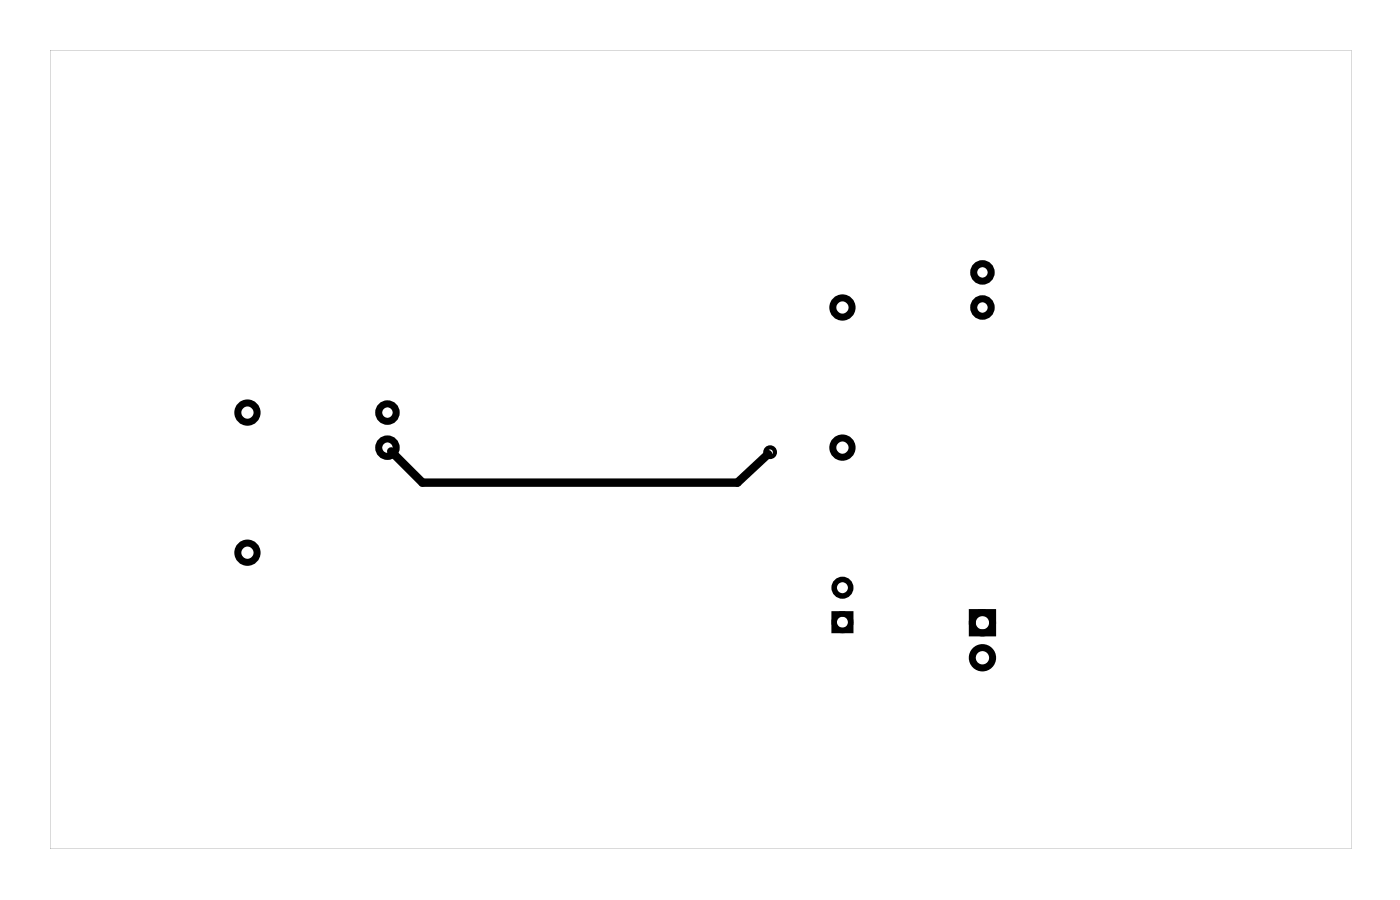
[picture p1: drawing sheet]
<svg xmlns="http://www.w3.org/2000/svg" width="102mm" height="65mm" viewBox="0 0 102 65" stroke-linecap="round" stroke-linejoin="round" font-family="sans-serif">
<path d="M3.6 3.6h94.5v58h-94.5zM3.6 3.6v58h94.5v-58z" fill="#000"/>
<g fill="none" stroke="#000" stroke-width=".51">
<path d="M70.6 44.4h1.4v1.5h-1.4z"/>
<circle cx="71.3" cy="19.8" r=".64"/>
<circle cx="18" cy="29.9" r=".7"/>
<circle cx="28.1" cy="29.9" r=".64"/>
<circle cx="28.1" cy="32.5" r=".64"/>
<circle cx="61.1" cy="22.3" r=".7"/>
<circle cx="61.1" cy="32.5" r=".7"/>
<circle cx="71.3" cy="22.3" r=".64"/>
<circle cx="18" cy="40.1" r=".7"/>
<circle cx="71.3" cy="47.7" r=".74"/>
<circle cx="71.3" cy="45.2" r=".74"/>
</g>
<g fill="none" stroke="#000" stroke-width=".4">
<path d="M60.5 44.5h1.2v1.2h-1.2z"/>
<circle cx="61.1" cy="45.1" r=".6"/>
<circle cx="61.1" cy="42.6" r=".6"/>
</g>
<circle cx="55.9" cy="32.8" r=".35" fill="none" stroke="#000" stroke-width=".3"/>
<path d="M28.4 32.7l2.3 2.3h22.8l2.2-2.1" fill="none" stroke="#000" stroke-width=".61"/>
</svg>
